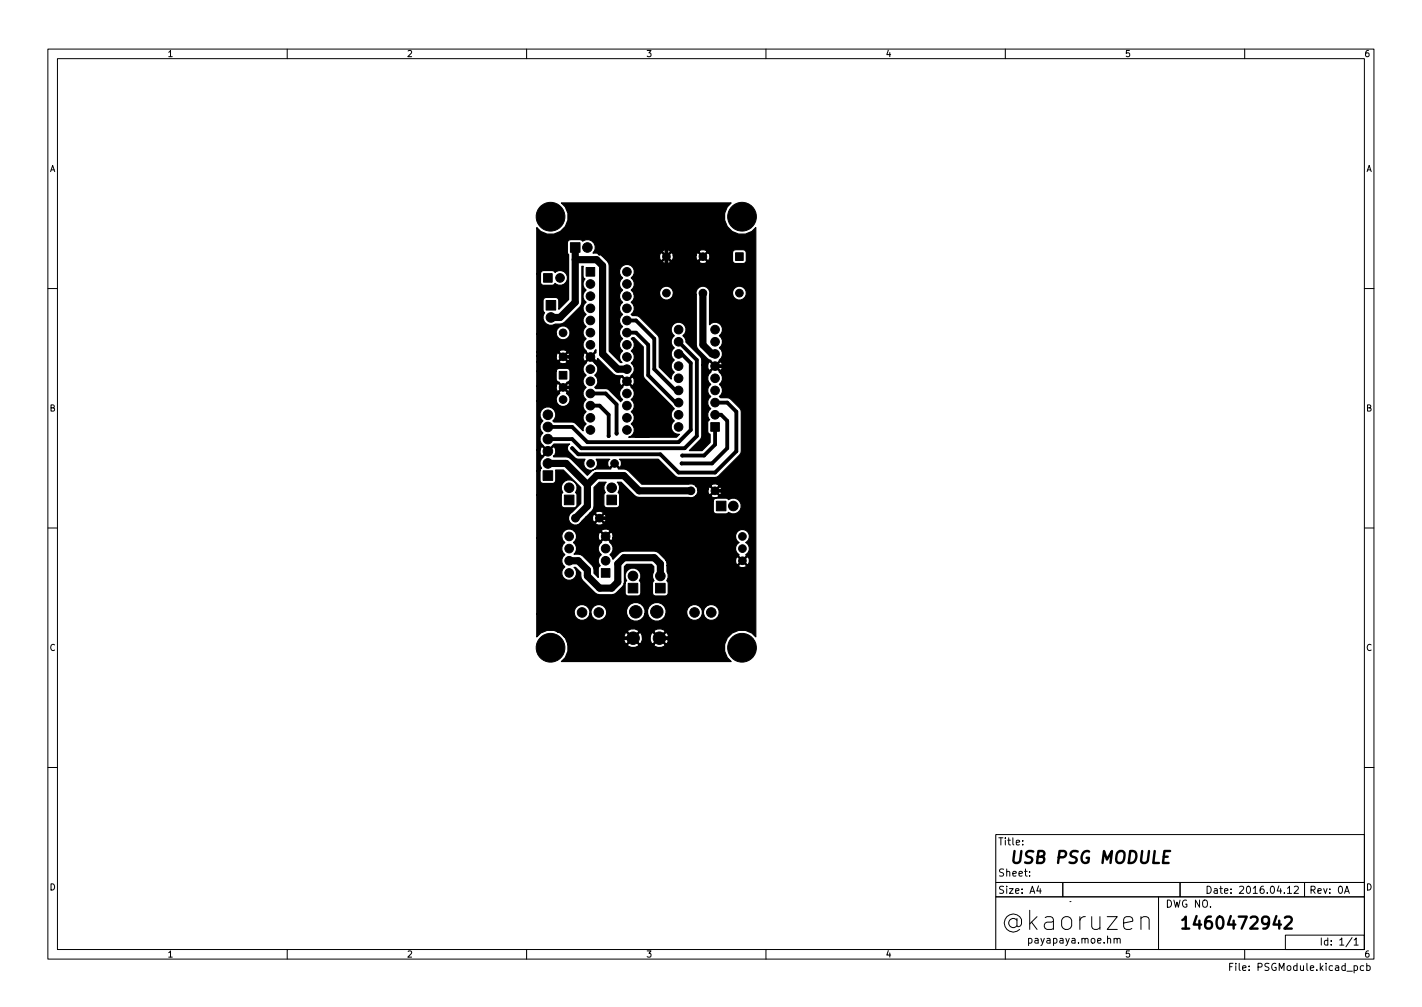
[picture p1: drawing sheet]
<svg xmlns="http://www.w3.org/2000/svg" width="297mm" height="210mm" viewBox="0 0 297 210" stroke-linecap="round" stroke-linejoin="round" font-family="sans-serif">
<defs><g id="words">
<text font-size="5.6" x="209" y="194.2">@kaoruzen</text>
<g font-size="3.5">
<text x="211" y="180.3">USB PSG MODULE</text>
<text x="246.5" y="194">1460472942</text>
</g>
<g font-size="2.1">
<text x="208.5" y="176.5">Title:</text>
<text x="208.5" y="183">Sheet:</text>
<text x="208.5" y="186.6">Size: A4</text>
<text x="243.5" y="189.5">DWG NO.</text>
<text x="255.2" y="186.6">Date: 2016.04.12</text>
<text x="273.5" y="186.6">Rev: 0A</text>
<text x="214.5" y="197">payapaya.moe.hm</text>
<text x="278" y="197.4">Id: 1/1</text>
<text x="259.1" y="202.7">File: PSGModule.kicad_pcb</text>
</g>
<g font-size="1.8">
<text x="35" y="11.9">1</text>
<text x="85" y="11.9">2</text>
<text x="135" y="11.9">3</text>
<text x="185" y="11.9">4</text>
<text x="235" y="11.9">5</text>
<text x="285" y="11.9">6</text>
<text x="10.3" y="35.9">A</text>
<text x="285.3" y="35.9">A</text>
<text x="10.3" y="85.9">B</text>
<text x="285.3" y="85.9">B</text>
<text x="10.3" y="135.9">C</text>
<text x="285.3" y="135.9">C</text>
<text x="10.3" y="185.9">D</text>
<text x="285.3" y="185.9">D</text>
<text x="35" y="199.9">1</text>
<text x="85" y="199.9">2</text>
<text x="135" y="199.9">3</text>
<text x="185" y="199.9">4</text>
<text x="235" y="199.9">5</text>
<text x="285" y="199.9">6</text>
</g>
</g></defs>
<g fill="none" stroke="#000" stroke-width=".21">
<path d="M10 10.2h277v190.1h-277zM12 12.2h273v186.1h-273zM60 10.2v2M110 10.2v2M160 10.2v2M210 10.2v2M260 10.2v2M10 60.2h2M285 60.2h2M10 110.2h2M285 110.2h2M10 160.2h2"/>
<path d="M208 174.3h77v10h-77zM213.6 176.3v.1M213.6 175.5v.1M285 160.2h2M60 198.3v2M110 198.3v2M160 198.3v2M208 187.2h34v11h-34zM208 184.3h14v3h-14zM210 198.3v2M215.1 182.8v.1M215.1 182v.1"/>
<path d="M216.9 185l-.3 1h.9M217.3 185.5v1M222 184.3h24.5v3h-24.5zM232.7 196.1l.2-.2 .4 .1 .1 .9M232.7 195.9v1M233.4 196.1l.2-.2 .3 .1 .1 .9M238.3 191.8a.99 .99 0 0 1 1.7 .2v2.1M242 187.3h43v11h-43zM246.5 184.3h26v3h-26zM252.1 185a.76 .76 0 0 1 .9 .8 .76 .76 0 0 1-.9 .7zM253.6 185.6h.6l.1 .9M254.3 185.9l-.5 .1-.2 .2 .2 .3h.5"/>
<path d="M260 198.3v2M268.5 195.3h16.5v3h-16.5zM272.5 184.3h12.5v3h-12.5zM276 195.8v1.5M277.4 196.4l-.5-.1-.3 .3 .2 .7h.6M277.4 195.8v1.5M280.9 186.5l.5-1.5 .5 1.5M281 186.1h.7M256.9 201.8h.5M257.6 201.1h-.7v1.5M258.1 201.1v.2M258.1 201.6v1"/>
<path d="M285.5 201.7l.4-.1 .3 .3-.1 .7h-.6"/>
</g>
<path d="M244.4 177.7h-1.2l-.3 2.5h1.2M266.6 191.3l-.6 1.8h1.6M267.2 192.2v1.7M268.4 191.6l.4-.2h.6a.68 .68 0 0 1 .3 1.1l-1.4 1.4h1.5" fill="none" stroke="#000" stroke-width=".5"/>
<g fill="#000" stroke="#000" stroke-width=".21">
<path d="M113.5 57.1h1.8v1.8h-1.8zM119.2 50.7h2v2h-2zM122.4 55.9h1.8v1.8h-1.8zM153.6 52.8h1.6v1.6h-1.6zM114.1 62.7h2v2h-2zM116.8 77.5h1.6v1.6h-1.6zM113.4 98.3h2v2h-2zM148.5 88.2h1.8v1.8h-1.8zM117.9 103.4h2v2h-2zM125.6 118.7h1.8v1.8h-1.8zM126.8 103.4h2v2h-2zM149.6 104.7h2v2h-2z"/>
<path d="M131.2 121.8h2v2h-2zM136.9 121.8h2v2h-2z"/>
<circle cx="115" cy="45.2" r="3"/>
<circle cx="115.1" cy="55.5" r=".3"/>
<circle cx="115.1" cy="50.4" r=".3"/>
<circle cx="115.1" cy="52.9" r=".3"/>
<circle cx="117" cy="58" r=".9"/>
<circle cx="117.6" cy="52.9" r=".3"/>
<circle cx="117.6" cy="55.5" r=".3"/>
<circle cx="117.6" cy="50.4" r=".3"/>
<circle cx="120.2" cy="45.3" r=".3"/>
<circle cx="122.7" cy="51.7" r="1"/>
<circle cx="122.7" cy="45.3" r=".3"/>
<circle cx="123.3" cy="59.3" r=".9"/>
<circle cx="125.2" cy="52.9" r=".3"/>
<circle cx="125.2" cy="51" r=".3"/>
<circle cx="125.2" cy="45.3" r=".3"/>
<circle cx="127.8" cy="51" r=".3"/>
<circle cx="127.8" cy="45.3" r=".3"/>
<circle cx="131" cy="59.3" r=".9"/>
<circle cx="131" cy="56.8" r=".9"/>
<circle cx="139.2" cy="53.6" r=".8"/>
<circle cx="140.5" cy="50.4" r=".3"/>
<circle cx="140.5" cy="47.9" r=".3"/>
<circle cx="140.5" cy="58" r=".3"/>
<circle cx="143" cy="58" r=".3"/>
<circle cx="143" cy="45.3" r=".3"/>
<circle cx="143" cy="50.4" r=".3"/>
<circle cx="143" cy="55.5" r=".3"/>
<circle cx="143" cy="47.9" r=".3"/>
<circle cx="145.6" cy="45.3" r=".3"/>
<circle cx="145.6" cy="58" r=".3"/>
<circle cx="145.6" cy="50.4" r=".3"/>
<circle cx="145.6" cy="47.9" r=".3"/>
<circle cx="146.8" cy="53.6" r=".8"/>
<circle cx="148.1" cy="58" r=".3"/>
<circle cx="148.1" cy="45.3" r=".3"/>
<circle cx="148.1" cy="47.9" r=".3"/>
<circle cx="148.1" cy="50.4" r=".3"/>
<circle cx="150.6" cy="45.3" r=".3"/>
<circle cx="150.6" cy="50.4" r=".3"/>
<circle cx="150.6" cy="55.5" r=".3"/>
<circle cx="150.6" cy="47.9" r=".3"/>
<circle cx="150.6" cy="58" r=".3"/>
<circle cx="155" cy="45.2" r="3"/>
<circle cx="115.1" cy="66.3" r="1"/>
<circle cx="117.6" cy="69.5" r=".8"/>
<circle cx="117.6" cy="74.5" r=".8"/>
<circle cx="120.2" cy="73.3" r=".3"/>
<circle cx="123.3" cy="69.5" r=".9"/>
<circle cx="123.3" cy="64.4" r=".9"/>
<circle cx="123.3" cy="72" r=".9"/>
<circle cx="123.3" cy="74.5" r=".9"/>
<circle cx="123.3" cy="77.1" r=".9"/>
<circle cx="123.3" cy="66.9" r=".9"/>
<circle cx="123.3" cy="79.6" r=".9"/>
<circle cx="123.3" cy="61.8" r=".9"/>
<circle cx="126.5" cy="77.7" r=".3"/>
<circle cx="131" cy="61.8" r=".9"/>
<circle cx="131" cy="66.9" r=".9"/>
<circle cx="131" cy="64.4" r=".9"/>
<circle cx="131" cy="77.1" r=".9"/>
<circle cx="131" cy="72" r=".9"/>
<circle cx="131" cy="79.6" r=".9"/>
<circle cx="131" cy="74.5" r=".9"/>
<circle cx="131" cy="69.5" r=".9"/>
<circle cx="132.9" cy="78.3" r=".3"/>
<circle cx="137.9" cy="65.6" r=".3"/>
<circle cx="139.2" cy="61.2" r=".8"/>
<circle cx="140.5" cy="65.6" r=".3"/>
<circle cx="141.8" cy="71.4" r=".9"/>
<circle cx="141.8" cy="68.8" r=".9"/>
<circle cx="141.8" cy="79" r=".9"/>
<circle cx="141.8" cy="73.9" r=".9"/>
<circle cx="141.8" cy="76.4" r=".9"/>
<circle cx="143" cy="65.6" r=".3"/>
<circle cx="143" cy="63.1" r=".3"/>
<circle cx="146.8" cy="61.2" r=".8"/>
<circle cx="149.4" cy="79" r=".9"/>
<circle cx="149.4" cy="68.8" r=".9"/>
<circle cx="149.4" cy="76.4" r=".9"/>
<circle cx="149.4" cy="73.9" r=".9"/>
<circle cx="149.4" cy="71.4" r=".9"/>
<circle cx="153.2" cy="75.8" r=".3"/>
<circle cx="153.2" cy="73.3" r=".3"/>
<circle cx="154.4" cy="61.2" r=".8"/>
<circle cx="155.7" cy="73.3" r=".3"/>
<circle cx="155.7" cy="75.8" r=".3"/>
<circle cx="155.7" cy="70.7" r=".3"/>
<circle cx="155.7" cy="78.3" r=".3"/>
<circle cx="114.4" cy="94.2" r="1"/>
<circle cx="114.4" cy="96.8" r="1"/>
<circle cx="114.4" cy="91.7" r="1"/>
<circle cx="114.4" cy="86.6" r="1"/>
<circle cx="114.4" cy="89.1" r="1"/>
<circle cx="117.6" cy="80.9" r=".8"/>
<circle cx="117.6" cy="83.4" r=".8"/>
<circle cx="119.5" cy="93.6" r=".3"/>
<circle cx="120.2" cy="86" r=".3"/>
<circle cx="123.3" cy="89.8" r=".9"/>
<circle cx="123.3" cy="87.2" r=".9"/>
<circle cx="123.3" cy="84.7" r=".9"/>
<circle cx="123.3" cy="82.2" r=".9"/>
<circle cx="123.4" cy="96.8" r=".8"/>
<circle cx="126.5" cy="80.3" r=".3"/>
<circle cx="127.1" cy="91" r=".3"/>
<circle cx="128.4" cy="96.8" r=".8"/>
<circle cx="128.8" cy="90.5" r=".3"/>
<circle cx="131" cy="87.2" r=".9"/>
<circle cx="131" cy="89.8" r=".9"/>
<circle cx="131" cy="84.7" r=".9"/>
<circle cx="131" cy="82.2" r=".9"/>
<circle cx="132.9" cy="98.7" r=".3"/>
<circle cx="132.9" cy="80.9" r=".3"/>
<circle cx="132.9" cy="91" r=".3"/>
<circle cx="132.9" cy="88.5" r=".3"/>
<circle cx="132.9" cy="83.4" r=".3"/>
<circle cx="132.9" cy="86" r=".3"/>
<circle cx="135.4" cy="80.9" r=".3"/>
<circle cx="135.4" cy="91" r=".3"/>
<circle cx="135.4" cy="86" r=".3"/>
<circle cx="135.4" cy="98.7" r=".3"/>
<circle cx="135.4" cy="88.5" r=".3"/>
<circle cx="137.9" cy="98.7" r=".3"/>
<circle cx="141.8" cy="86.6" r=".9"/>
<circle cx="141.8" cy="84.1" r=".9"/>
<circle cx="141.8" cy="89.1" r=".9"/>
<circle cx="141.8" cy="81.5" r=".9"/>
<circle cx="142.4" cy="96.8" r=".3"/>
<circle cx="142.5" cy="95.1" r=".3"/>
<circle cx="149.4" cy="86.6" r=".9"/>
<circle cx="149.4" cy="84.1" r=".9"/>
<circle cx="149.4" cy="81.5" r=".9"/>
<circle cx="153.2" cy="98.7" r=".3"/>
<circle cx="118.9" cy="101.8" r="1"/>
<circle cx="118.9" cy="114.5" r=".9"/>
<circle cx="118.9" cy="112" r=".9"/>
<circle cx="118.9" cy="117.1" r=".9"/>
<circle cx="118.9" cy="119.6" r=".9"/>
<circle cx="120.2" cy="108.2" r=".8"/>
<circle cx="125.2" cy="108.2" r=".8"/>
<circle cx="126.5" cy="117.1" r=".9"/>
<circle cx="126.5" cy="114.5" r=".9"/>
<circle cx="126.5" cy="112" r=".9"/>
<circle cx="127.8" cy="101.8" r="1"/>
<circle cx="135.4" cy="108.8" r=".3"/>
<circle cx="135.4" cy="111.4" r=".3"/>
<circle cx="135.4" cy="106.3" r=".3"/>
<circle cx="137.9" cy="111.4" r=".3"/>
<circle cx="137.9" cy="106.3" r=".3"/>
<circle cx="137.9" cy="108.8" r=".3"/>
<circle cx="140.5" cy="111.4" r=".3"/>
<circle cx="140.5" cy="106.3" r=".3"/>
<circle cx="140.5" cy="119" r=".3"/>
<circle cx="140.5" cy="108.8" r=".3"/>
<circle cx="143" cy="108.8" r=".3"/>
<circle cx="143" cy="119" r=".3"/>
<circle cx="143" cy="116.4" r=".3"/>
<circle cx="143" cy="111.4" r=".3"/>
<circle cx="143" cy="106.3" r=".3"/>
<circle cx="144.3" cy="102.5" r=".8"/>
<circle cx="145.6" cy="116.4" r=".3"/>
<circle cx="145.6" cy="108.8" r=".3"/>
<circle cx="145.6" cy="106.3" r=".3"/>
<circle cx="145.6" cy="111.4" r=".3"/>
<circle cx="145.6" cy="119" r=".3"/>
<circle cx="148.1" cy="111.4" r=".3"/>
<circle cx="148.1" cy="116.4" r=".3"/>
<circle cx="148.1" cy="106.3" r=".3"/>
<circle cx="148.1" cy="108.8" r=".3"/>
<circle cx="148.1" cy="119" r=".3"/>
<circle cx="149.3" cy="102.5" r=".8"/>
<circle cx="150.6" cy="116.4" r=".3"/>
<circle cx="150.6" cy="119" r=".3"/>
<circle cx="153.2" cy="105.7" r="1"/>
<circle cx="153.2" cy="119" r=".3"/>
<circle cx="153.2" cy="116.4" r=".3"/>
<circle cx="153.2" cy="101.2" r=".3"/>
<circle cx="155.1" cy="117.1" r=".8"/>
<circle cx="155.1" cy="114.5" r=".8"/>
<circle cx="155.1" cy="112" r=".8"/>
<circle cx="115" cy="135.2" r="3"/>
<circle cx="115.1" cy="129.1" r=".3"/>
<circle cx="115.1" cy="124.1" r=".3"/>
<circle cx="115.1" cy="126.6" r=".3"/>
<circle cx="115.1" cy="121.5" r=".3"/>
<circle cx="117.6" cy="131.7" r=".3"/>
<circle cx="117.6" cy="129.1" r=".3"/>
<circle cx="117.6" cy="121.5" r=".3"/>
<circle cx="117.6" cy="126.6" r=".3"/>
<circle cx="117.6" cy="124.1" r=".3"/>
<circle cx="120.2" cy="134.2" r=".3"/>
<circle cx="120.2" cy="136.8" r=".3"/>
<circle cx="120.2" cy="124.1" r=".3"/>
<circle cx="121.6" cy="127.9" r="1"/>
<circle cx="122.7" cy="134.2" r=".3"/>
<circle cx="122.7" cy="136.8" r=".3"/>
<circle cx="125.1" cy="127.9" r="1"/>
<circle cx="125.2" cy="134.2" r=".3"/>
<circle cx="125.2" cy="136.8" r=".3"/>
<circle cx="127.8" cy="134.2" r=".3"/>
<circle cx="127.8" cy="136.8" r=".3"/>
<circle cx="132.2" cy="120.3" r="1"/>
<circle cx="132.2" cy="133.2" r="1.3"/>
<circle cx="132.8" cy="127.7" r="1.3"/>
<circle cx="137.2" cy="127.7" r="1.3"/>
<circle cx="137.8" cy="133.2" r="1.3"/>
<circle cx="137.9" cy="120.3" r="1"/>
<circle cx="143" cy="131.7" r=".3"/>
<circle cx="143" cy="136.8" r=".3"/>
<circle cx="143" cy="134.2" r=".3"/>
<circle cx="145.1" cy="127.9" r="1"/>
<circle cx="145.6" cy="134.2" r=".3"/>
<circle cx="145.6" cy="131.7" r=".3"/>
<circle cx="145.6" cy="136.8" r=".3"/>
<circle cx="148.1" cy="134.2" r=".3"/>
<circle cx="148.1" cy="136.8" r=".3"/>
<circle cx="148.1" cy="131.7" r=".3"/>
<circle cx="148.1" cy="121.5" r=".3"/>
<circle cx="148.6" cy="127.9" r="1"/>
<circle cx="150.6" cy="131.7" r=".3"/>
<circle cx="150.6" cy="124.1" r=".3"/>
<circle cx="150.6" cy="121.5" r=".3"/>
<circle cx="153.2" cy="129.1" r=".3"/>
<circle cx="153.2" cy="124.1" r=".3"/>
<circle cx="153.2" cy="121.5" r=".3"/>
<circle cx="153.2" cy="126.6" r=".3"/>
<circle cx="155" cy="135.2" r="3"/>
<circle cx="155.7" cy="129.1" r=".3"/>
<circle cx="155.7" cy="126.6" r=".3"/>
<circle cx="155.7" cy="124.1" r=".3"/>
<circle cx="155.7" cy="121.5" r=".3"/>
</g>
<g fill="none" stroke="#000" stroke-width=".8">
<path d="M115.1 50.4v2.5M115.1 55.5h2.5M117.6 50.4v2.5M120.2 45.3h2.5M125.2 51v1.9M125.2 45.3h2.6M127.8 51l.6-.6h12.1l-1.3 1.3v5.1l3.8 3.8v2.5M143 50.4h2.6M143 45.3h-2.5v2.6M143 55.5h7.6M143 58h2.6M143 47.9h2.6"/>
<path d="M145.6 45.3h2.5M148.1 50.4h2.5M148.1 58h2.5M148.1 47.9h2.5M120.2 73.3l-1.3 1.2h-1.3M123.3 74.5l3.2 3.2M131 69.5h1.9l2.5 2.5v6.3l5.7 5.8h.7M131 66.9h1.9l3.8 3.8v6.4l4.4 4.4h.7M140.5 65.6h2.5M141.8 71.4l3.8 3.8v15.8l-2.6 2.6h-21.6l-1.9-1.9h-5.1M141.8 73.9h.6l1.9 1.9v14l-2.5 2.5h-19.1l-3.2-3.2h-5.1M153.2 75.8l-.7 .6h-3.1"/>
<path d="M153.2 73.3h2.5M155.7 70.7v5.1M117.6 80.9h2.6v5.1M123.3 82.2h3.2l2.3 2.2v6.1M123.3 84.7h1.9l1.9 1.9v4.4M132.9 86v2.5M132.9 91h2.5M135.4 80.9h-2.5v2.5M135.4 86v2.5M135.4 98.7h2.5M149.4 84.1h2.5l1.9 1.9v8.2l-4.4 4.5h-7.6l-3.9-3.8h-17.1l-1.3-1.3M149.4 89.1v3.7l-2.3 2.3h-4.6"/>
<path d="M149.4 86.6h1.2l1.3 1.3v5.7l-3.2 3.2h-6.3M125.2 108.2h7l3.2 3.2M135.4 106.3v2.5M137.9 111.4h2.6v7.6M137.9 106.3h2.6M137.9 108.8h2.6M143 119h2.6M143 116.4h2.6M143 106.3h2.6M143 108.8h2.6M143 111.4h2.6M148.1 119h2.5"/>
<path d="M148.1 116.4h2.5M148.1 103.7v2.6M148.1 108.8v2.6M153.2 116.4v2.6M153.2 101.2l-1.3 1.3h-2.6M115.1 121.5v2.6M115.1 126.6v2.5M117.6 131.7l2.6 2.5v2.6M117.6 121.5v2.6M117.6 126.6v2.5M122.7 136.8h2.5M122.7 134.2h2.5"/>
<path d="M132.2 133.2h-3.4l-1 1M137.8 133.2h1.7l3.5 3.6M143 131.7v2.5M145.6 136.8h2.5M145.6 134.2h2.5M145.6 131.7h2.5M148.1 121.5h2.5M150.6 124.1l2.6 2.5M153.2 124.1h2.5M153.2 121.5h2.5M155.7 126.6v2.5"/>
</g>
<path d="M120.2 54.2h4.4l1.3 1.3v18.4l3.2 3.2h1.9M120.2 51.7v11.4l-3.2 3.2h-1.9M146.8 61.2v10.8l1.9 1.9h.7M114.4 96.8h3.9l4.4 4.4M118.9 117.1h1.9l1.9 1.9v1.3l2.5 2.5h2.6l1.3-1.3v-3.8l1.2-1.3h6.4l1.2 1.3v2.6M122.7 101.2l1.9-1.9h5.7l3.2 3.2h10.8M122.7 101.2v4.5l-2.5 2.5" fill="none" stroke="#000" stroke-width="1.5"/>
<path d="M112.1 47.5a3.7 3.7 0 0 0 5.5 .4 3.7 3.7 0 0 0-.3-5.5h35.4l-.8 .8a3.7 3.7 0 0 0 .9 5 3.7 3.7 0 0 0 5.1-.7v85.5l-.8-.8a3.7 3.7 0 0 0-5.1 .8 3.7 3.7 0 0 0 .7 5.1h-35.4l.8-.8 .5-1.3v-1.4h12.5l.1 .3a1.57 1.57 0 0 0 2.2-.3h3.2l.1 .3a1.57 1.57 0 0 0 2.2-.3l-1.1-1.2-1.2 1.2h-3.2l-1.2-1.2-1.1 1.2h-12.5l-.5-1.4-.3-.3h12.5v.8l.3 .6 .3 .1 1.2-1.2h.3l1.2 1.2 .3-.1 .3-.7v-.7h1.6v.8l.3 .6 .3 .1 1.2-1.2h.3l1.2 1.2a1.46 1.46 0 0 0 0-2.3l-1.2 1.1h-.3l-1.2-1.1-.3 .1-.3 .7h-1.6l-.3-.7-.3-.1-1.2 1.1h-.3l-1.2-1.1-.3 .1-.3 .7h-12.5l-.7-.7-.7-.3h14.7l1.1 1.2 1.2-1.2h3.2l1.2 1.2 1.1-1.2-.1-.3a1.57 1.57 0 0 0-2.2 .3h-3.2l-.1-.3a1.57 1.57 0 0 0-2.2 .3h-14.7l-.7-.3h-1.4l-1.4 .6-.8 .8v-4.8h7.8l.3 .6a1.67 1.67 0 0 0 1.7 .7 1.67 1.67 0 0 0 1.3-1.3h.2l.3 .6a1.66 1.66 0 0 0 1.7 .7 1.66 1.66 0 0 0 1.3-1.4h4.2l.3 .7a1.97 1.97 0 0 0 2 .9 1.97 1.97 0 0 0 1.5-1.6h.6l.3 .7a1.96 1.96 0 0 0 1.9 .9 1.96 1.96 0 0 0 1.6-1.5h4.3l.3 .6a1.67 1.67 0 0 0 1.7 .7 1.67 1.67 0 0 0 1.3-1.3h.2l.3 .6a1.67 1.67 0 0 0 2.8 0 1.67 1.67 0 0 0-1.1-2.6 1.67 1.67 0 0 0-2 2h-.2v-.6a1.67 1.67 0 0 0-1.9-1.4 1.67 1.67 0 0 0-1.4 2l-4.3-.1a1.97 1.97 0 0 0-1.9-2.3 1.97 1.97 0 0 0-1.9 2.3h-.6v-.7a1.97 1.97 0 0 0-2.3-1.6 1.97 1.97 0 0 0-1.5 2.3h-4.2v-.5a1.67 1.67 0 0 0-1.9-1.4 1.67 1.67 0 0 0-1.4 2h-.2v-.6a1.67 1.67 0 0 0-1.9-1.4 1.67 1.67 0 0 0-1.4 2h-7.8v-15.9h5.3l.2 .6 .4 .4-.4 .4a1.55 1.55 0 0 0 .4 2.1 1.55 1.55 0 0 0 0 2.6 1.55 1.55 0 0 0-.3 2.2 1.55 1.55 0 0 0 2.3 .2 1.55 1.55 0 0 0-.1-2.3h.3l1.1 1.1a1.79 1.79 0 0 0 .4 1.6l3 2.9 3.1 .1a3.7 3.7 0 0 0 2.6-2.4h.2v2a.65 .65 0 0 0 .6 .6h2l.5-.1 .2-.5v-2l-.3-.6a1.66 1.66 0 0 0-1.4-2.6 1.66 1.66 0 0 0-1.3 2.6l-.3 .6h-.2v-3.5l.5-.5h5.2l.5 .5v1a1.63 1.63 0 0 0 0 1.9l-.3 .6v2a.65 .65 0 0 0 .6 .6h2l.5-.1 .2-.5v-2l-.3-.6a1.67 1.67 0 0 0 0-1.9v-1.2h15a.97 .97 0 0 0 1.6 0l-.8-.8-.8 .8h-15l-.1-.9-.2-.3h14.6l.2 .9 .3 .1 .8-.8h.4l.8 .8 .2-.1a1.05 1.05 0 0 0-.2-1.5l-.8 .8h-.4l-.8-.8h-.3l-.2 .6h-14.6l-1.8-1.7-6.9-.1-.5 .1-.5 .3-1.3 1.3-.2-.6-.4-.4 .4-.4a1.56 1.56 0 0 0-.4-2.2v-.1l-.9-.9-.9 .9 .1 .1a1.55 1.55 0 0 0-.1 2.6 1.51 1.51 0 0 0-.2 2.3l-.4 .6v1.9l-.9-.9-.1-1.2-.3-.5-2.4-2.2-1.4-.1 .3-.3a1.55 1.55 0 0 0-.4-2.1l.4-.4 .2-.6v-.5h4.6v.6l.2 .4 .2 .1 .9-.9h.4l.9 .9 .2-.1 .2-.5h25.6l.3 .5 .5 .5a1.42 1.42 0 0 0 0 2.5l-.1 .3 .8 .8 .8-.8-.1-.3a1.42 1.42 0 0 0 0-2.5 1.46 1.46 0 0 0 .6-1.9 1.46 1.46 0 0 0-1.8-.8 1.46 1.46 0 0 0-1 1.7h-25.6v-.7l-.2-.4-.2-.1-.9 .9h-.4l-.9-.9-.2 .1-.2 .6h-4.6l-.4-.9h5.6l.9 .9 .9-.9-.1-.2a1.16 1.16 0 0 0-1.7 .2h-5.6l-.2-.2a1.57 1.57 0 0 0-1.8 0 1.57 1.57 0 0 0-.6 1.6h-5.3v-8.9h5.1v2a.65 .65 0 0 0 .7 .6h2l.4-.2 .2-.4v-2l-.2-.6a1.66 1.66 0 0 0-1.4-2.6 1.66 1.66 0 0 0-1.3 2.6l-.4 .6h-5.1v-5.1h.7v2l.2 .5 .4 .2h2a.65 .65 0 0 0 .7-.7v-2.2h1.6l3.6 3.7v3.3l-1.8 1.8a1.44 1.44 0 0 0-.5 2.2 1.44 1.44 0 0 0 2.2 .1h3.2v.2a1.05 1.05 0 0 0 1.6-.2l-.8-.8-.8 .8h-3.2l1.2-1.2h1.4l.1 .9 .3 .1 .8-.8h.4l.8 .8 .3-.1a1.05 1.05 0 0 0-.3-1.5l-.8 .8h-.4l-.8-.8h-.3l-.1 .6h-1.4l.8-.8h1.2l.8 .8 .8-.8a.97 .97 0 0 0-1.6 0h-1.2l.8-1 .1-.5v-3.9l1.1-1.1h1.4a1.57 1.57 0 0 0-.1 2.1l-.4 .6v2a.65 .65 0 0 0 .7 .6h2.2l.4-.4v-.9h19.6v2a.65 .65 0 0 0 .6 .6h2l.6-.3a1.66 1.66 0 0 0 2.2-.2 1.66 1.66 0 0 0 0-2.3 1.66 1.66 0 0 0-2.2-.2l-.6-.3h-2a.65 .65 0 0 0-.6 .7h-19.6v-1.3l-.2-.6a1.59 1.59 0 0 0-.3-2.1h.8l2.8 2.8 .5 .3 .5 .1h11.1l.8-.4h3.1a.97 .97 0 0 0 1.7 0l-.9-.8-.8 .8h-3.1l.4-.7v-.5h2.1l.2 .9 .2 .1 .9-.8h.3l.8 .8 .3-.1a1.05 1.05 0 0 0-.3-1.5l-.8 .8h-.3l-.9-.8h-.2l-.2 .6h-2.1l-.4-.8h3.1l.8 .8 .9-.8a.97 .97 0 0 0-1.7 0h-3.1l-.8-.5-10.5 .1-2.8-2.8-.4-.3-.6-.1h-1.1v-.1l-.8-.9-.9 .9 .1 .1-3.5 .1h.1a1.44 1.44 0 0 0 .3-2.1h2.9a.97 .97 0 0 0 0 1.7l1-1 1 1a.97 .97 0 0 0 0-1.7h8.1l3.5 3.5 .8 .3 8-.1 4.7-4.6 .4-.8-.1-8.6-2.5-2.5-1.8-.1-.2-.2 .4-.4a1.55 1.55 0 0 0-.4-2.1 1.55 1.55 0 0 0-.1-2.6l.1-.2-.9-.9-.9 .9v.2a1.55 1.55 0 0 0 0 2.6 1.55 1.55 0 0 0 0 2.5 1.55 1.55 0 0 0 0 2.5 1.51 1.51 0 0 0-.3 2.3l-.4 .6v1.8l.2 .5 .3 .2v1.7l-1.6 1.7h-2.7l2.3-2.3 .3-.8v-14.8h1.2v.6l.2 .5h.3l.9-.9h.3l1 .9a1.07 1.07 0 0 0 0-1.8l-1 .9h-.3l-.9-.9-.3 .1-.2 .6h-1.2l-.1-1.4-3.2-3.4-.2-.9-.4-.4a1.56 1.56 0 0 0 .2-2.3 1.56 1.56 0 0 0-2.3 0 1.56 1.56 0 0 0 .2 2.3 1.55 1.55 0 0 0 0 2.5 1.55 1.55 0 0 0 0 2.6 1.55 1.55 0 0 0 0 2.5l-.4 .4-.2 .6v.5l-2.5-2.6-.1-6.3-4-4.1-.3-.2-1.2-.1-.2-.3 .4-.4a1.55 1.55 0 0 0-.4-2.1 1.51 1.51 0 0 0 .6-1.6h5.3l.2 .5a1.46 1.46 0 0 0 1.5 .6 1.46 1.46 0 0 0 1.1-1.1h4.8l.2 11 2.2 2.4 .7 .3v.2l.9 .9 .9-.9-.1-.2a1.56 1.56 0 0 0 .1-2.6 1.55 1.55 0 0 0 0-2.5 1.55 1.55 0 0 0 .2-2.3 1.55 1.55 0 0 0-2.3 0l.1-6.3h4.7a1.46 1.46 0 0 0 2.3 .9 1.46 1.46 0 0 0 0-2.4 1.46 1.46 0 0 0-2.3 .9v.6h-4.7a1.46 1.46 0 0 0-1.5-1.8 1.46 1.46 0 0 0-1.4 1.8h-4.8v-.6a1.46 1.46 0 0 0-1.7-1.1 1.46 1.46 0 0 0-1.1 1.7h-5.3l-.2-.5-.4-.4 .4-.4a1.55 1.55 0 0 0-.4-2.2 1.56 1.56 0 0 0 .2-2.3 1.56 1.56 0 0 0-2.3 0 1.56 1.56 0 0 0 .3 2.3 1.55 1.55 0 0 0 0 2.6 1.55 1.55 0 0 0 0 2.5 1.55 1.55 0 0 0 0 2.5 1.55 1.55 0 0 0 0 2.6 1.55 1.55 0 0 0 0 2.5 1.55 1.55 0 0 0 0 2.6 1.52 1.52 0 0 0-.2 2.4h-.3l-2.3-2.4v-17.8l-.4-.9h11.5a.97 .97 0 0 0 1.6 0h6l.1 .2a1.05 1.05 0 0 0 1.6-.2l-.9-.8-.8 .8h-6l-.8-.8-.8 .8h-11.5l-1.2-1.2h12.1l.2 .9 .2 .1 .8-.8h.4l.8 .8 .3-.1 .1-.9h4.8l.2 .9 .2 .1 .9-.8h.3l.8 .8 .3-.1a1.12 1.12 0 0 0-.2-1.5h5.1v1.6a.65 .65 0 0 0 .6 .6h1.6l.5-.2 .2-.4v-1.6a.65 .65 0 0 0-.7-.7l-1.8 .1-.4 .6h-5.2l-.8 .8h-.3l-.9-.8h-.2l-.2 .6h-4.8l-.1-.6h-.3l-.8 .8h-.4l-.8-.8h-.2l-.2 .6h-12.1l-.6-.5-1.2-.1 .2-.2h14.3l.8 .8 .8-.8h6l.8 .8 .9-.8-.1-.3a1.05 1.05 0 0 0-1.6 .3h-6v-.3a1.05 1.05 0 0 0-1.6 .3h-14.3l.2-.6a1.65 1.65 0 0 0-.7-1.7 1.65 1.65 0 0 0-1.9 .1l-.5-.4h-2a.65 .65 0 0 0-.7 .7v2l.3 .5v9.3l-2.1 2.1v-1.9l-.2-.4-.4-.2h-2a.65 .65 0 0 0-.7 .6v2l.4 .6a1.66 1.66 0 0 0 .1 2.1 1.66 1.66 0 0 0 2.1 .3l1.5-.1 .5-.3 3.4-3.7 .1-8h.3v2.1l.2 .4 .2 .2a1.5 1.5 0 0 0 .2 2.3 1.55 1.55 0 0 0 0 2.5 1.55 1.55 0 0 0 0 2.5 1.55 1.55 0 0 0 0 2.6 1.55 1.55 0 0 0 0 2.5 1.55 1.55 0 0 0 .1 2.6l-.1 .2 .9 .9 1.2-1.4v.7l-1 .8 .9 .9h.3l.2-.6 3.6 3.6 1.6 .1 .9 .9 .9-.9-.1-.1a1.56 1.56 0 0 0 .1-2.6 1.55 1.55 0 0 0 0-2.5 1.55 1.55 0 0 0 0-2.6l.2-.2h.3l2 1.9v6.3l6.4 6.6a1.55 1.55 0 0 0 0 2.6 1.55 1.55 0 0 0-.5 1.8 1.55 1.55 0 0 0 1.6 1l-.6 .6h-10a1.55 1.55 0 0 0 1.2-1.2 1.55 1.55 0 0 0-.6-1.6 1.55 1.55 0 0 0 0-2.5 1.55 1.55 0 0 0 0-2.6 1.55 1.55 0 0 0-.1-2.6l.1-.1-.9-.9-.9 .9v.1a1.55 1.55 0 0 0 0 2.6l-.5 .5-2.7-2.7-2.4-.1-.3-.2 .4-.4 .3-.6v-.5h4.5v.6l.2 .4 .3 .1 .9-.9h.3l.9 .9 .3-.1a1.16 1.16 0 0 0-.3-1.7l-.9 .9h-.3l-.9-.9-.3 .1-.2 .6h-4.5l-.3-.6-.4-.5 .4-.4a1.56 1.56 0 0 0-.4-2.1v-.2l-.9-.9-.9 .9 .1 .2a1.55 1.55 0 0 0-.1 2.5 1.55 1.55 0 0 0 0 2.6 1.55 1.55 0 0 0 0 2.5 1.55 1.55 0 0 0 0 2.6 1.55 1.55 0 0 0 0 2.5l-.4 .4-.2 .6v.5l-1.9-1.8-4.2-.1-.2-.2a1.65 1.65 0 0 0 .2-2.4 1.65 1.65 0 0 0-2.5 0 1.65 1.65 0 0 0 .2 2.4 1.6 1.6 0 0 0 0 2.5 1.68 1.68 0 0 0 .1 2.7l.9 .9 1.3-1.3h3.3l-.2 .2a1.03 1.03 0 0 0 0 1.4l1.6 1.5 1.8 .1a1.45 1.45 0 0 0 .1 1.8 1.45 1.45 0 0 0 1.8 .3l-1.4 1.2-3.9-3.7-3.2-.1v-.2a1.17 1.17 0 0 0 0-1.9l-2.1 2.1a1.63 1.63 0 0 0-.4 2.4l-.3 .5h-.7v-4.3h.7v.6l.2 .5 .3 .1 1-1-1-.9h-.3l-.2 .7h-.7v-10.3h4.1a1.46 1.46 0 0 0 2.3 .9 1.46 1.46 0 0 0-.2-2.4l.1-.3-.8-.8-.8 .8 .1 .3a1.4 1.4 0 0 0-.7 1.5h-4.1v-3h4.1l.2 .9 .2 .1 .8-.8h.4l.8 .8 .3-.1a1.05 1.05 0 0 0-.3-1.5l-.8 .8h-.4l-.8-.8h-.2l-.2 .6h-4.1v-3.2h4.1v1.9l.6 .4 .8 .9 .8-.9 .6-.4 .1-1.9a.65 .65 0 0 0-.7-.6h-1.8l-.4 .6h-4.1v-2h4.7a.97 .97 0 0 0 1.6 0l-.8-.8-.8 .8h-4.7v-1.2h4.1l.2 1h.2l.8-.8h.4l.8 .8h.3l.1-1h2.8v.6l.2 .5h.3l.9-.9-.9-.9-.3 .1-.2 .6h-2.8l-.1-.6h-.3l-.8 .8h-.4l-.8-.8h-.2l-.2 .6h-4.1v-.8h4.7l.8 .8 .8-.8a.97 .97 0 0 0-1.6 0h-4.7v-3.7h4.1l.2 .5a1.46 1.46 0 0 0 2.4 0 1.46 1.46 0 0 0-.9-2.2 1.46 1.46 0 0 0-1.7 1.7h-4.1v-12.7h.8v1.8a.65 .65 0 0 0 .6 .7h1.8l.5-.2 .1-.2 .2 .1a1.56 1.56 0 0 0 2.1-.3 1.56 1.56 0 0 0-.1-2.1 1.56 1.56 0 0 0-2.2 0l-.6-.4h-1.8l-.4 .2-.2 .4h-.8z" fill="#000" stroke="#000" stroke-width=".25"/>
<use href="#words"/>
</svg>
